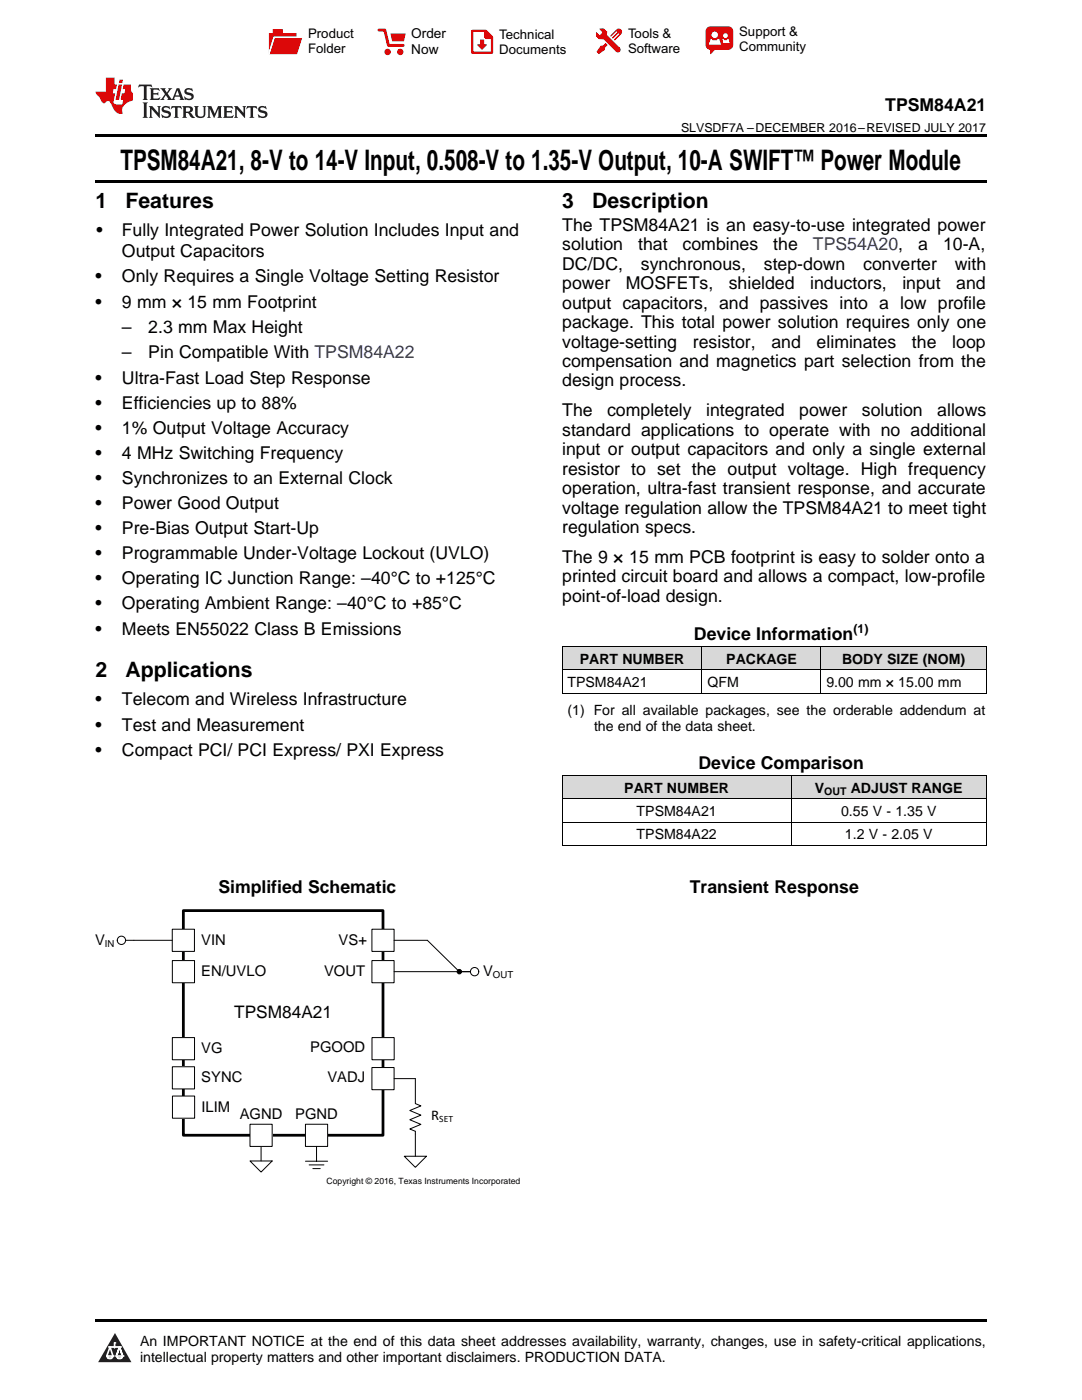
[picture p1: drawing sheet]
<svg xmlns="http://www.w3.org/2000/svg" width="216mm" height="279mm" viewBox="0 0 216 279" stroke-linecap="round" stroke-linejoin="round" font-family="sans-serif">
<defs><g id="words">
<text font-size="5.6" x="24" y="33.9">TPSM84A21, 8-V to 14-V Input, 0.508-V to 1.35-V Output, 10-A SWIFT™ Power Module</text>
<g font-size="4.2">
<text x="19" y="41.4">1</text>
<text x="25" y="41.4">Features</text>
<text x="112.2" y="41.4">3</text>
<text x="118.2" y="41.4">Description</text>
<text x="19" y="135.1">2</text>
<text x="25" y="135.1">Applications</text>
</g>
<g font-size="3.5">
<text x="176.6" y="22.2">TPSM84A21</text>
<text x="19.2" y="47.1">•</text>
<text x="24.3" y="47.1">Fully Integrated Power Solution Includes Input and</text>
<text x="112.2" y="46.1">The TPSM84A21 is an easy-to-use integrated power</text>
<text x="24.3" y="51.4">Output Capacitors</text>
<text x="112.2" y="50">solution</text>
<text x="112.2" y="53.8">DC/DC,</text>
<text x="127.3" y="50">that</text>
<text x="127.9" y="53.8">synchronous,</text>
<text x="136.2" y="50">combines</text>
<text x="152.4" y="53.8">step-down</text>
<text x="154.3" y="50">the</text>
<text x="172.3" y="53.8">converter</text>
<text x="183.2" y="50">a</text>
<text x="188.2" y="50">10-A,</text>
<text x="190.5" y="53.8">with</text>
<text x="19" y="56.4">•</text>
<text x="24.3" y="56.4">Only Requires a Single Voltage Setting Resistor</text>
<text x="112.2" y="57.7">power</text>
<text x="124.9" y="57.7">MOSFETs,</text>
<text x="145.4" y="57.7">shielded</text>
<text x="161.7" y="57.7">inductors,</text>
<text x="180.1" y="57.7">input</text>
<text x="190.8" y="57.7">and</text>
<text x="19" y="61.4">•</text>
<text x="24.3" y="61.4">9 mm × 15 mm Footprint</text>
<text x="112.2" y="61.6">output capacitors, and passives into a low profile</text>
<text x="112.2" y="65.5">package. This total power solution requires only one</text>
<text x="24.3" y="66.5">–</text>
<text x="24.3" y="71.5">–</text>
<text x="29.6" y="66.5">2.3 mm Max Height</text>
<text x="29.6" y="71.5">Pin Compatible With TPSM84A22</text>
<text x="112.2" y="69.4">voltage-setting</text>
<text x="138.3" y="69.4">resistor,</text>
<text x="153.9" y="69.4">and</text>
<text x="163" y="69.4">eliminates</text>
<text x="182" y="69.4">the</text>
<text x="190" y="69.4">loop</text>
<text x="19" y="76.6">•</text>
<text x="24.3" y="76.6">Ultra-Fast Load Step Response</text>
<text x="112.2" y="73.2">compensation and magnetics part selection from the</text>
<text x="112.2" y="77.1">design process.</text>
<text x="19" y="81.6">•</text>
<text x="24.3" y="81.6">Efficiencies up to 88%</text>
<text x="112.2" y="83.1">The</text>
<text x="121.2" y="83.1">completely</text>
<text x="140.9" y="83.1">integrated</text>
<text x="159.5" y="83.1">power</text>
<text x="172" y="83.1">solution</text>
<text x="187" y="83.1">allows</text>
<text x="19" y="86.6">•</text>
<text x="24.3" y="86.6">1% Output Voltage Accuracy</text>
<text x="112.2" y="87">standard applications to operate with no additional</text>
<text x="19" y="91.6">•</text>
<text x="24.3" y="91.6">4 MHz Switching Frequency</text>
<text x="112.2" y="90.8">input or output capacitors and only a single external</text>
<text x="112.2" y="94.7">resistor to set the output voltage. High frequency</text>
<text x="19" y="96.6">•</text>
<text x="19" y="101.6">•</text>
<text x="24.3" y="96.6">Synchronizes to an External Clock</text>
<text x="24.3" y="101.6">Power Good Output</text>
<text x="112.2" y="98.6">operation, ultra-fast transient response, and accurate</text>
<text x="19" y="106.6">•</text>
<text x="24.3" y="106.6">Pre-Bias Output Start-Up</text>
<text x="112.2" y="102.5">voltage regulation allow the TPSM84A21 to meet tight</text>
<text x="112.2" y="106.4">regulation specs.</text>
<text x="19" y="111.6">•</text>
<text x="24.3" y="111.6">Programmable Under-Voltage Lockout (UVLO)</text>
<text x="112.2" y="112.3">The 9 × 15 mm PCB footprint is easy to solder onto a</text>
<text x="19" y="116.6">•</text>
<text x="24.3" y="116.6">Operating IC Junction Range: –40°C to +125°C</text>
<text x="112.2" y="116.2">printed circuit board and allows a compact, low-profile</text>
<text x="19" y="121.6">•</text>
<text x="24.3" y="121.6">Operating Ambient Range: –40°C to +85°C</text>
<text x="112.2" y="120.1">point-of-load design.</text>
<text x="19" y="126.6">•</text>
<text x="24.3" y="126.6">Meets EN55022 Class B Emissions</text>
<text x="138.5" y="127.8">Device Information</text>
<text x="19" y="140.8">•</text>
<text x="24.3" y="140.8">Telecom and Wireless Infrastructure</text>
<text x="19" y="145.8">•</text>
<text x="24.3" y="145.8">Test and Measurement</text>
<text x="19" y="150.8">•</text>
<text x="24.3" y="150.8">Compact PCI/ PCI Express/ PXI Express</text>
<text x="139.4" y="153.5">Device Comparison</text>
<text x="43.6" y="178.3">Simplified Schematic</text>
<text x="137.6" y="178.3">Transient Response</text>
</g>
<text font-size="3.5" fill="#0000c8" x="162.2" y="50">TPS54A20,</text>
<text font-size="3.4" x="46.7" y="203.1">TPSM84A21</text>
<g font-size="3">
<text x="19" y="188.5">V</text>
<text x="40.2" y="188.5">VIN</text>
<text x="67.6" y="188.5">VS+</text>
<text x="40.2" y="194.8">EN/UVLO</text>
<text x="64.7" y="194.8">VOUT</text>
<text x="96.4" y="194.8">V</text>
<text x="40.2" y="216">SYNC</text>
<text x="40.2" y="210.2">VG</text>
<text x="61.9" y="210">PGOOD</text>
<text x="65.3" y="216">VADJ</text>
<text x="40.2" y="221.8">ILIM</text>
<text x="47.8" y="223.3">AGND</text>
<text x="58.9" y="223.3">PGND</text>
<text x="86.1" y="223.5">R</text>
</g>
<g font-size="2.8">
<text x="113.2" y="137.1">TPSM84A21</text>
<text x="115.7" y="132.5">PART NUMBER</text>
<text x="141.2" y="137.1">QFM</text>
<text x="144.9" y="132.5">PACKAGE</text>
<text x="164.9" y="137.1">9.00 mm × 15.00 mm</text>
<text x="168" y="132.5">BODY SIZE (NOM)</text>
<text x="113.2" y="142.6">(1) For all available packages, see the orderable addendum at</text>
<text x="118.5" y="145.8">the end of the data sheet.</text>
<text x="124.6" y="158.2">PART NUMBER</text>
<text x="162.6" y="158.2">V</text>
<text x="169.8" y="158.2">ADJUST RANGE</text>
<text x="127" y="162.8">TPSM84A21</text>
<text x="127" y="167.5">TPSM84A22</text>
<text x="167.8" y="162.8">0.55 V - 1.35 V</text>
<text x="168.6" y="167.5">1.2 V - 2.05 V</text>
<text x="27.9" y="268.6">An IMPORTANT NOTICE at the end of this data sheet addresses availability, warranty, changes, use in safety-critical applications,</text>
<text x="27.9" y="271.8">intellectual property matters and other important disclaimers. PRODUCTION DATA.</text>
</g>
<g font-size="2.7">
<text x="82.1" y="7.7">Order</text>
<text x="82.1" y="10.7">Now</text>
</g>
<g font-size="2.6">
<text x="61.5" y="7.6">Product</text>
<text x="61.5" y="10.6">Folder</text>
<text x="99.6" y="7.8">Technical</text>
<text x="99.6" y="10.8">Documents</text>
<text x="125.3" y="7.6">Tools &amp;</text>
<text x="125.3" y="10.6">Software</text>
<text x="147.5" y="7.2">Support &amp;</text>
<text x="147.5" y="10.2">Community</text>
</g>
<g font-size="2.5">
<text x="135.9" y="26.3">SLVSDF7A –DECEMBER 2016–REVISED JULY 2017</text>
<text x="170.3" y="126.4">(1)</text>
</g>
<text font-size="2.1" x="164.5" y="158.8">OUT</text>
<g font-size="1.9">
<text x="20.9" y="189">IN</text>
<text x="98.4" y="195.2">OUT</text>
<text x="87.7" y="223.9">SET</text>
</g>
<text font-size="1.7" x="65.2" y="236.4">Copyright © 2016, Texas Instruments Incorporated</text>
</g></defs>
<g fill="#d8d8d8">
<path d="M112.2 154.8h45.7v4.7h-45.7z"/>
<path d="M157.9 154.8h38.9v4.7h-38.9z"/>
<path d="M112.2 129.1h27.9v4.6h-27.9z"/>
<path d="M140.1 129.1h23.7v4.6h-23.7z"/>
<path d="M163.8 129.1h33v4.6h-33z"/>
</g>
<path d="M22.9 266l3.3 5.9h-6.6z" fill="#231f20"/>
<path d="M21.3 270.6h1.2l-.3 .5h-.3a.53 .53 0 0 1-.6-.5z" fill-rule="evenodd" fill="#fff"/>
<path d="M21.3 270.6h1.2l-.3 .5h-.3a.53 .53 0 0 1-.6-.5z" fill="none" stroke="#231f20" stroke-width=".33"/>
<path d="M21.3 270.6l1.2 .1-.3 .4h-.5z" fill="none" stroke="#fff" stroke-width=".33"/>
<path d="M22.9 268.9h.1" fill="none" stroke="#fff" stroke-width=".33"/>
<path d="M22.9 268v.9z" fill="#fff"/>
<path d="M22.9 268v.9z" fill="none" stroke="#fff" stroke-width=".33"/>
<circle cx="22.9" cy="268" r=".16" fill="#fff"/>
<path d="M21.8 268.8h.1" fill="none" stroke="#fff" stroke-width=".33"/>
<path d="M21.8 268.8h2.2z" fill="#fff"/>
<path d="M21.8 268.8h2.2z" fill="none" stroke="#fff" stroke-width=".33"/>
<circle cx="24" cy="268.8" r=".16" fill="#fff"/>
<path d="M23.2 270.6h.1" fill="none" stroke="#fff" stroke-width=".33"/>
<path d="M23.8 268.8l-.6 1.8z" fill="#fff"/>
<path d="M23.8 268.8l-.6 1.8z" fill="none" stroke="#fff" stroke-width=".33"/>
<path d="M23.8 268.8l.7 1.8z" fill="#fff"/>
<path d="M23.8 268.8l.7 1.8z" fill="none" stroke="#fff" stroke-width=".33"/>
<path d="M24.4 270.6h.1" fill="none" stroke="#fff" stroke-width=".33"/>
<circle cx="21.3" cy="270.6" r=".16" fill="#fff"/>
<path d="M22 268.8l-.7 1.8z" fill="#fff"/>
<path d="M22 268.8l-.7 1.8z" fill="none" stroke="#fff" stroke-width=".33"/>
<path d="M22 268.8l.5 1.8z" fill="#fff"/>
<path d="M22 268.8l.5 1.8z" fill="none" stroke="#fff" stroke-width=".33"/>
<circle cx="22.5" cy="270.6" r=".16" fill="#fff"/>
<path d="M23.3 270.6h1.2a.63 .63 0 0 1-.6 .5 .63 .63 0 0 1-.6-.5z" fill-rule="evenodd" fill="#fff"/>
<path d="M23.3 270.6h1.2a.63 .63 0 0 1-.6 .5 .63 .63 0 0 1-.6-.5z" fill="none" stroke="#231f20" stroke-width=".33"/>
<path d="M23.3 270.6h1.2l-.4 .5h-.5z" fill="none" stroke="#fff" stroke-width=".33"/>
<path d="M23.2 270.6h.1" fill="none" stroke="#fff" stroke-width=".33"/>
<circle cx="24.5" cy="270.6" r=".16" fill="#fff"/>
<path d="M19 263.2h177.8v.5h-177.8z" fill="#000"/>
<path d="M129.3 191.4h38.9M129.3 191.7v23.5M168.2 191.7v23.5M129.3 215.3h38.9" fill="none" stroke="#fff" stroke-width=".64"/>
<path d="M36.6 181.7h39.8v44.9h-39.8z" fill="none" stroke="#000" stroke-width=".55"/>
<path d="M60.9 224.4h4.5v4.4h-4.5z" fill-rule="evenodd" fill="#fff"/>
<path d="M60.9 224.4h4.5v4.4h-4.5zM60.9 231.7h4.5M61.7 232.5h2.9M62.4 233.2h1.5M63.2 228.8v2.9" fill="none" stroke="#000" stroke-width=".2"/>
<path d="M34.4 185.4h4.4v4.5h-4.4z" fill-rule="evenodd" fill="#fff"/>
<path d="M26.7 187.7h7.7M34.4 185.4h4.4v4.5h-4.4z" fill="none" stroke="#000" stroke-width=".2"/>
<circle cx="24.2" cy="187.7" r=".83" fill="#fff"/>
<g fill="none" stroke="#000" stroke-width=".2">
<path d="M25.1 187.7h1.6"/>
<circle cx="24.2" cy="187.7" r=".83"/>
</g>
<path d="M74.2 185.4h4.4v4.5h-4.4z" fill-rule="evenodd" fill="#fff"/>
<path d="M74.2 185.4h4.4v4.5h-4.4z" fill="none" stroke="#000" stroke-width=".2"/>
<path d="M74.2 213h4.4v4.5h-4.4z" fill-rule="evenodd" fill="#fff"/>
<path d="M74.2 213h4.4v4.5h-4.4z" fill="none" stroke="#000" stroke-width=".2"/>
<path d="M74.2 191.7h4.4v4.4h-4.4z" fill-rule="evenodd" fill="#fff"/>
<g fill="none" stroke="#000" stroke-width=".2">
<path d="M74.2 191.7h4.4v4.4h-4.4zM78.6 193.9h16.5M78.6 187.7h6.7l6.4 6.2M82.9 215.3v4.9l1.1 .5-2.2 .9 2.2 .9-2.2 1 2.2 .9-2.2 .9 1.1 .5v.5"/>
<circle cx="91.7" cy="193.9" r=".44"/>
</g>
<circle cx="91.7" cy="193.9" r=".44" fill="#000"/>
<circle cx="94.7" cy="193.9" r=".83" fill="#fff"/>
<g fill="none" stroke="#000" stroke-width=".2">
<path d="M92.2 193.9h1.7M78.6 215.3h4.3M80.7 230.8h4.4l-2.2 2.2zM82.9 226.3v4.5"/>
<circle cx="94.7" cy="193.9" r=".83"/>
</g>
<path d="M34.4 191.7h4.4v4.4h-4.4z" fill-rule="evenodd" fill="#fff"/>
<path d="M34.4 191.7h4.4v4.4h-4.4z" fill="none" stroke="#000" stroke-width=".2"/>
<path d="M34.4 212.9h4.4v4.4h-4.4z" fill-rule="evenodd" fill="#fff"/>
<path d="M34.4 212.9h4.4v4.4h-4.4z" fill="none" stroke="#000" stroke-width=".2"/>
<path d="M34.4 218.7h4.4v4.5h-4.4z" fill-rule="evenodd" fill="#fff"/>
<path d="M34.4 218.7h4.4v4.5h-4.4z" fill="none" stroke="#000" stroke-width=".2"/>
<path d="M49.9 224.4h4.4v4.4h-4.4z" fill-rule="evenodd" fill="#fff"/>
<path d="M49.9 224.4h4.4v4.4h-4.4zM49.9 231.7h4.4l-2.2 2.2zM52.1 228.9v2.8" fill="none" stroke="#000" stroke-width=".2"/>
<path d="M34.4 207.1h4.4v4.4h-4.4z" fill-rule="evenodd" fill="#fff"/>
<path d="M34.4 207.1h4.4v4.4h-4.4z" fill="none" stroke="#000" stroke-width=".2"/>
<path d="M74.2 207.1h4.5v4.4h-4.5z" fill-rule="evenodd" fill="#fff"/>
<g fill="none" stroke="#000" stroke-width=".2">
<path d="M112.2 138.3h84.6M112.2 133.7h84.6M112.2 129h84.6M112.2 129.1v9.3M140.1 129.1v9.3M163.8 129.1v9.3M196.8 129.1v9.3M112.2 159.4h84.6M112.2 154.7h84.6M112.2 154.8v14M157.9 154.8v14M196.8 154.8v14"/>
<path d="M112.2 168.7h84.6M112.2 164.1h84.6M74.2 207.1h4.5v4.4h-4.5z"/>
</g>
<path d="M19 35.9h177.8v.5h-177.8zM19 26.8h177.8v.6h-177.8zM112.2 168.7l.1 .1zM196.7 168.7l.1 .1z" fill="#000"/>
<path d="M27.7 16.9l-.1 .6 .6-.3h.5v.2v2.2l-.2 .4h1l-.2-.4v-2.2v-.2h.5l.6 .3-.2-.6zM29.9 17.6l.2 .4v1.6l-.2 .4h1.9l.1-.6a1.09 1.09 0 0 1-1.3 .1v-.6h.6l.4 .2v-.7l-.2 .2h-.8v-.6l.2-.1a1.01 1.01 0 0 1 1 .3l-.1-.6zM32 17.6l.9 1.2-1 1.2h.9l-.2-.3 .5-.7 .5 .7-.3 .3h1.7l-.2-.3 .1-.4h1l.1 .4-.2 .3h1l-.3-.4-.7-2h-.5l-1 2.2-.8-1.1 .9-1.1h-.9l.2 .2-.4 .7-.4-.7 .2-.2zM35.4 18l.4 1h-.8zM37 17.7a.66 .66 0 0 0-.2 .8 .66 .66 0 0 0 .6 .4l.7 .2 .1 .2a.8 .8 0 0 1-.7 .4 .8 .8 0 0 1-.7-.5l.1 .8 .2-.2a.94 .94 0 0 0 1.1 .1 .94 .94 0 0 0 .4-.9 1.48 1.48 0 0 0-1.3-.6v-.4a1.1 1.1 0 0 1 1.2 .2l-.2-.6-.2 .1-.5-.1zM28.5 20.4l.2 .4v2.3l-.2 .4h1l-.2-.4v-2.3l.2-.4zM29.7 21.2l.2 .4v1.5l-.2 .4h.8l-.3-.4 .1-1.3 1.6 1.8v-2l.2-.4h-.7l.2 .2v1.1l-1.2-1.3zM32.5 21.3a.66 .66 0 0 0-.2 .8 .66 .66 0 0 0 .6 .4l.6 .2 .2 .2a.8 .8 0 0 1-.8 .4 .8 .8 0 0 1-.7-.5l.2 .7 .2-.1a.94 .94 0 0 0 1 .1 .94 .94 0 0 0 .5-1 1.47 1.47 0 0 0-1.3-.6l-.1-.3a1.1 1.1 0 0 1 1.3 .2l-.2-.6-.2 .1-.5-.2zM34.3 21.2l-.2 .6a.64 .64 0 0 1 .8-.3v1.6l-.2 .4h1l-.3-.4 .1-1.6a.66 .66 0 0 1 .8 .3l-.2-.6zM36.3 21.2l.3 .4v1.5l-.3 .4h1l-.2-.2v-.7h.5l.1 .1a.8 .8 0 0 0 1.2 .7l-1-1a.62 .62 0 0 0 .6-.5 .62 .62 0 0 0-.6-.7zM37.1 21.5h.1a.48 .48 0 0 1 .6 0 .48 .48 0 0 1 .1 .6l-.2 .1-.6 .1zM38.7 21.2l.2 .2a2.29 2.29 0 0 0 .4 2 1.05 1.05 0 0 0 1.7-.7v-1.3l.2-.2h-.8l.2 .4v1.1a.61 .61 0 0 1-.6 .6 .61 .61 0 0 1-.6-.6v-1.1l.3-.4zM41.3 21.2l.3 .4v1.5l-.3 .4h.8l-.2-.4v-1.4l.8 1.9 .9-1.9v1.4l-.2 .4h.9l-.2-.4v-1.5l.2-.4h-.8l-.7 1.5-.6-1.5zM44.5 21.2l.2 .4v1.5l-.2 .4h1.9l.2-.6a1.1 1.1 0 0 1-1.4 .2v-.7h.6l.4 .2v-.6l-.2 .1-.8 .1v-.6l.2-.1a1.02 1.02 0 0 1 1.1 .2l-.2-.5zM46.7 21.2l.2 .4v1.5l-.2 .4h.8l-.3-.4 .1-1.3 1.6 1.8v-2l.2-.4h-.7l.2 .2v1.1l-1.2-1.3zM49.3 21.2l-.1 .6a.64 .64 0 0 1 .8-.3v1.6l-.3 .4h1l-.2-.4v-1.6a.66 .66 0 0 1 .8 .3l-.1-.6zM51.7 21.3a.66 .66 0 0 0-.2 .7 .66 .66 0 0 0 .7 .5l.6 .2 .1 .2a.8 .8 0 0 1-.7 .4 .8 .8 0 0 1-.7-.5l.1 .7 .2-.1a.94 .94 0 0 0 1.1 .1 .94 .94 0 0 0 .4-1 1.48 1.48 0 0 0-1.2-.6l-.1-.3a1.1 1.1 0 0 1 1.2 .2l-.2-.6-.1 .1-.6-.2z" fill="#231f20"/>
<path d="M21.1 15.5v2.8h-2v.4l.9 .9a.96 .96 0 0 0 1 1 .59 .59 0 0 1 .5-.4 .59 .59 0 0 1 .5 .3l.4 .8a1.61 1.61 0 0 0 2.1 1.3 1.63 1.63 0 0 1 1.1-2.2l.9-.3v-1.5a1.6 1.6 0 0 1-.4-1.7h-1.4l-.2 .9h.5l-.2 .8h-.5l-.2 1v.3h.5l-.2 .9h-.7a.74 .74 0 0 1-1-.6l.3-1.6h-.5l.2-.8h.5l.1-.9h-.4v-1.4zM23.7 16.9l-.7 3h.8l.6-3zM23.8 15.9l-.1 .7h.7l.2-.7z" fill="#ee1d23"/>
<g fill="#d60000">
<path d="M54.4 5.8h2v.8h2.8v4.2h-5.5v-4.2h.7z" fill-rule="evenodd"/>
<path d="M54.7 7.5h5.6l-1 3.3h-5.6z" fill-rule="evenodd"/>
</g>
<path d="M54.6 7.4h5.8l-.1 .1h-5.5l-1.1 3.3z" fill-rule="evenodd" fill="#fff"/>
<path d="M54.6 7.4h5.8l-.1 .1h-5.5l-1.1 3.3z" fill="none" stroke="#fff" stroke-width=".2"/>
<path d="M75.6 6h1.2l.7 3.1h3" fill="none" stroke="#d60000" stroke-width=".56"/>
<g fill="#d60000">
<path d="M77.9 6.7h3.1l-.4 1.5h-2.3z" fill-rule="evenodd"/>
<circle cx="77.3" cy="10.4" r=".64"/>
<circle cx="79.9" cy="10.4" r=".64"/>
</g>
<path d="M94.2 6.2h2.7l1.3 1.2v3.1h-4z" fill="none" stroke="#d60000" stroke-width=".44"/>
<g fill="#d60000">
<path d="M95.8 7.9h.8v1h.6l-1 1.1-1-1v-.1h.6z" fill-rule="evenodd"/>
<path d="M96.6 6.2h.3l1.3 1.2v.4h-1.3l-.3-.4z" fill-rule="evenodd"/>
<path d="M119.6 5.7h.9l.6 .6 .1 .7 2.5 2.5-.8 .8-2.3-2.3-1.1-.2-.6-.6v-.8l.7 .6 .5-.4v-.2l-.4-.5z" fill-rule="evenodd"/>
<path d="M119.9 9.1h.4l.5-.5 .4 .4-.5 .5v.4l-1.2 .9-.5-.5z" fill-rule="evenodd"/>
<path d="M123 5.9a.67 .67 0 0 1 .9 0 .67 .67 0 0 1 0 .9z" fill-rule="evenodd"/>
<path d="M123 5.9l.9 .9-1.2 1.2h-.2l.1-.2 .9-.9 .1-.2h-.3l-.9 1h-.2v-.2l.9-1 .1-.2h-.3l-.9 1h-.2v-.2z" fill-rule="evenodd"/>
<circle cx="123.3" cy="9.9" r=".54"/>
</g>
<path d="M121.1 6.3l-.1 .7" fill="none" stroke="#d60000" stroke-width=".2"/>
<g fill="#d60000">
<path d="M141.1 5.5l.6-.2h3.6a.95 .95 0 0 1 1 .9v2.8a.95 .95 0 0 1-1 .9h-3.6a.95 .95 0 0 1-.9-.9v-2.8z" fill-rule="evenodd"/>
<path d="M141.7 9.9h.9l-.7 .9h-.2z" fill-rule="evenodd"/>
</g>
<g fill="#fff">
<path d="M144.3 8.6h1.3z"/>
<path d="M141.8 7.8h.3l.1 .2h.8l.2-.2h.3l.4 1.1h-2.5z" fill-rule="evenodd"/>
<path d="M144.2 7.8h.2l.2 .2h.4l.2-.2h.2l.2 .8h-1.3z" fill-rule="evenodd"/>
<circle cx="142.6" cy="6.9" r=".65"/>
<circle cx="144.8" cy="7.1" r=".48"/>
</g>
<use href="#words"/>
</svg>
